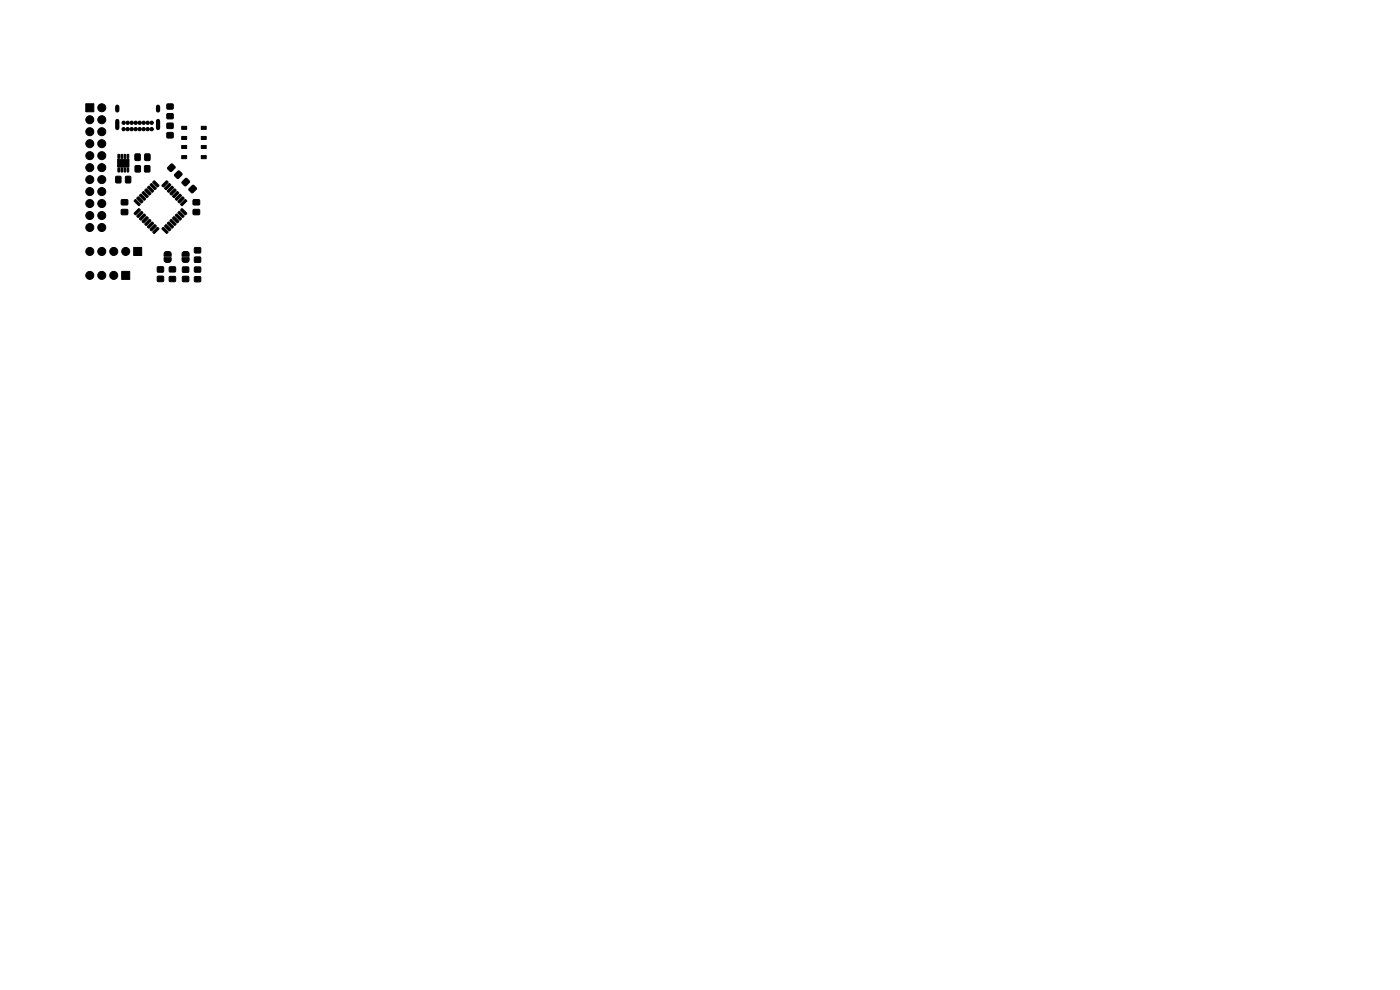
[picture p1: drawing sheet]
<svg xmlns="http://www.w3.org/2000/svg" width="297mm" height="210mm" viewBox="0 0 297 210" stroke-linecap="round" stroke-linejoin="round" font-family="sans-serif">
<g fill="#000" stroke="#000" stroke-width=".21">
<path d="M18.2 22h1.7v1.7h-1.7zM24.6 37.4h1v1.4h-1zM25 32.8h.4l-.1 .8-.3-.1zM25 35.7h.4l-.1 .8-.3-.1zM25.7 32.8h.3v.8l-.3-.1zM25.7 35.7h.3v.8l-.3-.1zM26.3 32.8h.4l-.1 .8-.3-.1zM26.3 35.7h.4l-.1 .8-.3-.1zM26.7 37.4h1v1.4h-1zM27 32.8h.3v.8l-.3-.1zM27 35.7h.3v.8l-.3-.1zM25 33.8h2.4v1.6h-2.4z"/>
<path d="M28.7 32.7h1v1.3h-1zM28.7 35.2h1.1v1.2h-1.1zM30.7 35.2h1.1v1.2h-1.1zM30.7 32.7h1.1v1.3h-1.1zM32.1 39h.1l.9 .8-.2 .4h-.1l-.9-.9zM32.4 38.6l.4-.2 .9 .9v.2l-.4 .1-.9-.9zM35.4 28.2h1.3v1h-1.3zM35.4 26.2h1.3v1h-1.3zM34.4 39.3l.9-.9 .4 .2-1 1.1-.3-.2zM35 39.8l.9-.9 .3 .3-.9 1-.3-.2zM35.6 35.5l.8-.7 .8 .7-.9 .9-.7-.5zM35.4 22.1h1.3v1h-1.3z"/>
<path d="M35.4 24.1h1.3v1h-1.3zM35.5 40.4l.9-.9 .4 .2-1 1.1-.3-.2zM37.7 36.3h.4l.5 .7-.9 .9-.7-.7zM38.5 26.8h1.1v.6h-1.1zM38.5 28.9h1.1v.7h-1.1zM39.3 37.9h.4l.5 .6-.9 1-.7-.8zM38.5 33h1.1v.7h-1.1zM38.5 30.9h1.1v.6h-1.1zM40.8 39.4h.3l.6 .6-.9 .9-.8-.7zM42.7 26.8h1v.6h-1zM42.7 28.9h1v.7h-1zM42.7 33h1v.7h-1z"/>
<path d="M42.7 30.9h1v.6h-1zM25.8 57.6h1.7v1.7h-1.7zM25.8 44.5h1.3v1h-1.3zM25.8 42.4h1.3v1h-1.3zM28.4 52.5h1.7v1.7h-1.7zM29.4 44.3h.1l.2 .3-1 1-.2-.4zM28.7 42.4h.1l.9 .8-.2 .4h-.1l-.9-.9zM29.9 44.9h.2l.2 .3-1 .9-.3-.3zM29.2 41.8h.2l.9 .9-.2 .3h-.2l-.8-.9zM30.5 45.4h.2l.2 .3-1.1 1-.2-.3zM29.6 41.4l.4-.2 .9 .9v.2l-.4 .2-.9-.9zM30.2 46.9l.9-.9 .3 .2-.9 1.1-.3-.2z"/>
<path d="M30.4 40.7h.1l.9 .8-.2 .4h-.1l-.9-.9zM30.7 47.4l1-.9 .3 .3-.9 1-.4-.2zM30.9 40.1h.2l.9 .9-.2 .3h-.2l-.9-.9zM31.3 48l.9-.9 .4 .2-1 1.1-.3-.2zM31.5 39.5h.2l.9 .9-.2 .4h-.2l-.9-.9zM31.9 48.6l.9-.9 .3 .2-.9 1.1-.3-.2zM32.4 49.1l1-.9 .3 .3-.9 1-.4-.2zM33.4 56.6h1.3v1.1h-1.3zM33.4 58.6h1.3v1.1h-1.3zM34.9 53.5l.4-.1h.8l.2 .4v.6h-1.5zM34.6 48.3h.1l.9 .8-.1 .4h-.2l-.9-.9zM35.1 47.7h.2l.9 .9-.2 .3h-.2l-.8-.9z"/>
<path d="M34.8 54.7h1.5v.7l-.3 .2h-1l-.2-.4zM35.7 47.1h.2l.9 .9-.2 .4h-.2l-.9-.9zM35.9 56.6h1.3v1h-1.3zM35.9 58.7h1.3v1h-1.3zM36.3 46.6h.1l.9 .8-.2 .4h-.1l-.9-.9zM36.1 41l.9-.9 .4 .2-1 1.1-.3-.3zM36.7 46.2l.3-.2 .9 .9v.2l-.4 .1-.8-.9zM37.5 40.7h.2l.2 .3-1 .9-.3-.3zM37.2 45.6l.4-.2 .9 .9v.2l-.4 .2-.9-.9zM37.2 42.1l.9-.9 .4 .2-1 1.1-.3-.2zM38.7 53.5l.4-.1h.8l.2 .4v.6h-1.5zM38 44.9h.1l.9 .8-.2 .4h-.1l-.9-.9z"/>
<path d="M38.7 41.8h.1l.2 .3-1 .9-.2-.3zM38.5 44.3h.2l.9 .9-.2 .3h-.2l-.9-.9zM38.3 43.2l1-.9 .3 .3-.9 1-.4-.2zM38.7 56.7h1.3v1h-1.3zM38.7 58.7h1.3v1h-1.3zM38.6 54.7h1.5v.7l-.3 .2h-1l-.2-.4zM41 42.4h1.3v1h-1.3zM41 44.5h1.3v1h-1.3zM41.3 52.6h1.2v1h-1.2zM41.3 54.6h1.2v1h-1.2zM41.3 56.7h1.2v1h-1.2zM41.3 58.7h1.2v1h-1.2z"/>
<circle cx="19" cy="27.9" r=".85"/>
<circle cx="19" cy="33" r=".85"/>
<circle cx="19" cy="25.4" r=".85"/>
<circle cx="19" cy="30.5" r=".85"/>
<circle cx="19" cy="35.6" r=".85"/>
<circle cx="19" cy="38.1" r=".85"/>
<circle cx="21.6" cy="30.5" r=".85"/>
<circle cx="21.6" cy="33" r=".85"/>
<circle cx="21.6" cy="27.9" r=".85"/>
<circle cx="21.6" cy="25.4" r=".85"/>
<circle cx="21.6" cy="35.6" r=".85"/>
<circle cx="21.6" cy="22.9" r=".85"/>
<circle cx="21.6" cy="38.1" r=".85"/>
<circle cx="26.2" cy="26" r=".35"/>
<circle cx="26.2" cy="27.4" r=".35"/>
<circle cx="27.1" cy="26" r=".35"/>
<circle cx="27.1" cy="27.4" r=".35"/>
<circle cx="27.9" cy="27.4" r=".35"/>
<circle cx="27.9" cy="26" r=".35"/>
<circle cx="28.8" cy="26" r=".35"/>
<circle cx="28.8" cy="27.4" r=".35"/>
<circle cx="29.6" cy="27.4" r=".35"/>
<circle cx="29.6" cy="26" r=".35"/>
<circle cx="30.5" cy="26" r=".35"/>
<circle cx="30.5" cy="27.4" r=".35"/>
<circle cx="31.3" cy="27.4" r=".35"/>
<circle cx="31.3" cy="26" r=".35"/>
<circle cx="32.2" cy="27.4" r=".35"/>
<circle cx="32.2" cy="26" r=".35"/>
<circle cx="19" cy="45.7" r=".85"/>
<circle cx="19" cy="58.4" r=".85"/>
<circle cx="19" cy="53.3" r=".85"/>
<circle cx="19" cy="48.3" r=".85"/>
<circle cx="19" cy="43.2" r=".85"/>
<circle cx="19" cy="40.6" r=".85"/>
<circle cx="21.6" cy="53.3" r=".85"/>
<circle cx="21.6" cy="45.7" r=".85"/>
<circle cx="21.6" cy="58.4" r=".85"/>
<circle cx="21.6" cy="48.3" r=".85"/>
<circle cx="21.6" cy="43.2" r=".85"/>
<circle cx="21.6" cy="40.6" r=".85"/>
<circle cx="24.1" cy="53.3" r=".85"/>
<circle cx="24.1" cy="58.4" r=".85"/>
<circle cx="26.7" cy="53.3" r=".85"/>
</g>
<path d="M24.9 22.6v.8M24.9 25.7v1.5M33.5 22.6v.8M33.5 25.7v1.5" fill="none" stroke="#000" stroke-width=".9"/>
</svg>
